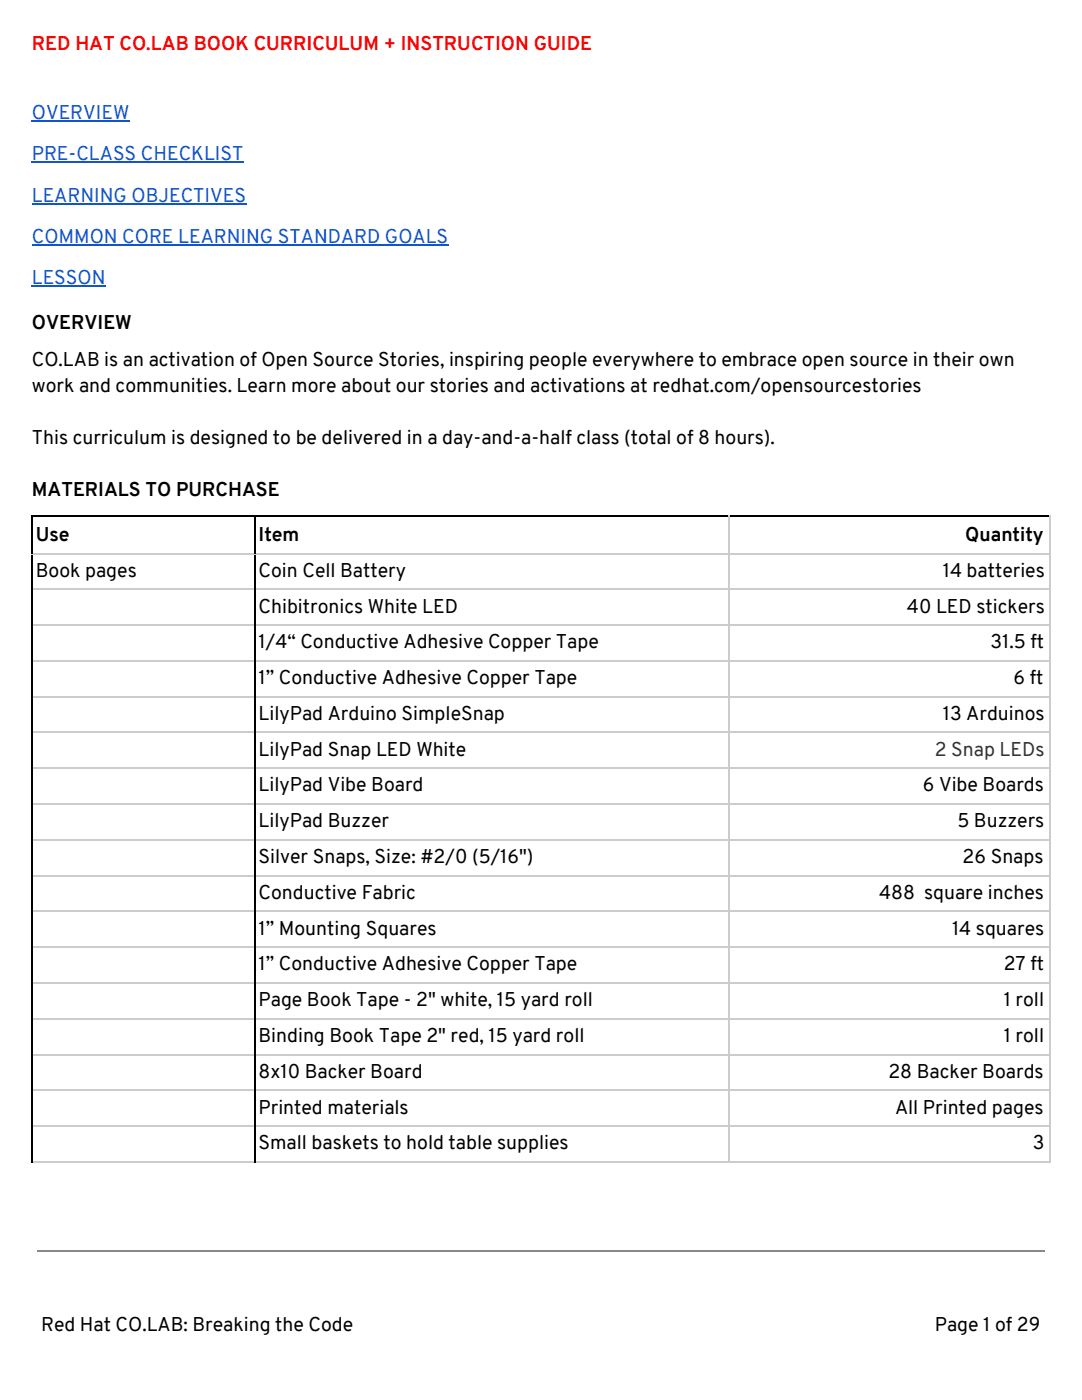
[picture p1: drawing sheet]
<svg xmlns="http://www.w3.org/2000/svg" width="216mm" height="279mm" viewBox="0 0 216 279" stroke-linecap="round" stroke-linejoin="round" font-family="sans-serif">
<defs><g id="words">
<text font-size="3.9" fill="#f00" x="6.3" y="10.1">RED HAT CO.LAB BOOK CURRICULUM + INSTRUCTION GUIDE</text>
<g font-size="3.9" fill="#15c">
<text x="6.3" y="23.8">OVERVIEW</text>
<text x="6.3" y="32">PRE-CLASS CHECKLIST</text>
<text x="6.3" y="40.2">LEARNING OBJECTIVES</text>
<text x="6.3" y="48.4">COMMON CORE LEARNING STANDARD GOALS</text>
<text x="6.3" y="56.6">LESSON</text>
</g>
<g font-size="3.9">
<text x="6.3" y="65.6">OVERVIEW</text>
<text x="6.3" y="73">CO.LAB is an activation of Open Source Stories, inspiring people everywhere to embrace open source in their own</text>
<text x="6.3" y="78.3">work and communities. Learn more about our stories and activations at redhat.com/opensourcestories</text>
<text x="6.3" y="88.6">This curriculum is designed to be delivered in a day-and-a-half class (total of 8 hours).</text>
<text x="6.3" y="99">MATERIALS TO PURCHASE</text>
<text x="7.1" y="107.9">Use</text>
<text x="51.6" y="107.9">Item</text>
<text x="192.6" y="107.9">Quantity</text>
<text x="7.1" y="115.1">Book pages</text>
<text x="51.6" y="115.1">Coin Cell Battery</text>
<text x="188.1" y="115.1">14 batteries</text>
<text x="51.6" y="122.2">Chibitronics White LED</text>
<text x="181" y="122.2">40 LED stickers</text>
<text x="51.6" y="129.4">1/4“ Conductive Adhesive Copper Tape</text>
<text x="197.6" y="129.4">31.5 ft</text>
<text x="51.6" y="136.5">1” Conductive Adhesive Copper Tape</text>
<text x="202.3" y="136.5">6 ft</text>
<text x="51.6" y="143.7">LilyPad Arduino SimpleSnap</text>
<text x="188.1" y="143.7">13 Arduinos</text>
<text x="51.6" y="150.8">LilyPad Snap LED White</text>
<text x="51.6" y="158">LilyPad Vibe Board</text>
<text x="184.1" y="158">6 Vibe Boards</text>
<text x="51.6" y="165.1">LilyPad Buzzer</text>
<text x="191" y="165.1">5 Buzzers</text>
<text x="51.6" y="172.2">Silver Snaps, Size: #2/0 (5/16&quot;)</text>
<text x="192.1" y="172.2">26 Snaps</text>
<text x="51.6" y="179.4">Conductive Fabric</text>
<text x="175.4" y="179.4">488 square inches</text>
<text x="51.6" y="186.5">1” Mounting Squares</text>
<text x="190" y="186.5">14 squares</text>
<text x="51.6" y="193.7">1” Conductive Adhesive Copper Tape</text>
<text x="200.3" y="193.7">27 ft</text>
<text x="51.6" y="200.8">Page Book Tape - 2&quot; white, 15 yard roll</text>
<text x="200.3" y="200.8">1 roll</text>
<text x="51.6" y="208">Binding Book Tape 2&quot; red, 15 yard roll</text>
<text x="200.3" y="208">1 roll</text>
<text x="51.6" y="215.1">8x10 Backer Board</text>
<text x="177.3" y="215.1">28 Backer Boards</text>
<text x="51.6" y="222.2">Printed materials</text>
<text x="178.6" y="222.2">All Printed pages</text>
<text x="51.6" y="229.4">Small baskets to hold table supplies</text>
<text x="206.1" y="229.4">3</text>
<text x="8.2" y="265.6">Red Hat CO.LAB: Breaking the Code</text>
<text x="186.5" y="265.6">Page 1 of 29</text>
</g>
<text font-size="3.9" fill="#333" x="186.5" y="150.8">2 Snap LEDs</text>
</g></defs>
<g fill="none" stroke="#ccc" stroke-width=".26">
<path d="M6.3 117.6h203.2M6.3 110.5h203.2M145.4 102.9v129.1M209.4 102.9v129.1M6.3 139h203.2M6.3 131.9h203.2M6.3 124.8h203.2M6.3 153.3h203.2M6.3 146.2h203.2M6.3 174.8h203.2M6.3 167.6h203.2M6.3 160.5h203.2"/>
<path d="M6.3 196.2h203.2M6.3 189h203.2M6.3 181.9h203.2M6.3 217.6h203.2M6.3 210.5h203.2M6.3 203.3h203.2M6.3 224.8h203.2M6.3 231.9h203.2"/>
</g>
<path d="M6.3 103.1h203.2M6.5 102.9v129.1M50.9 102.9v129.1" fill="none" stroke="#000" stroke-width=".26"/>
<path d="M7.4 249.6h201.1" fill="none" stroke="#888" stroke-width=".26"/>
<path d="M6.3 24.2h19.6M6.3 32.4h42.4M6.3 40.6h42.9M6.3 48.8h83.1M6.3 57h14.9" fill="none" stroke="#15c" stroke-width=".26"/>
<use href="#words"/>
</svg>
